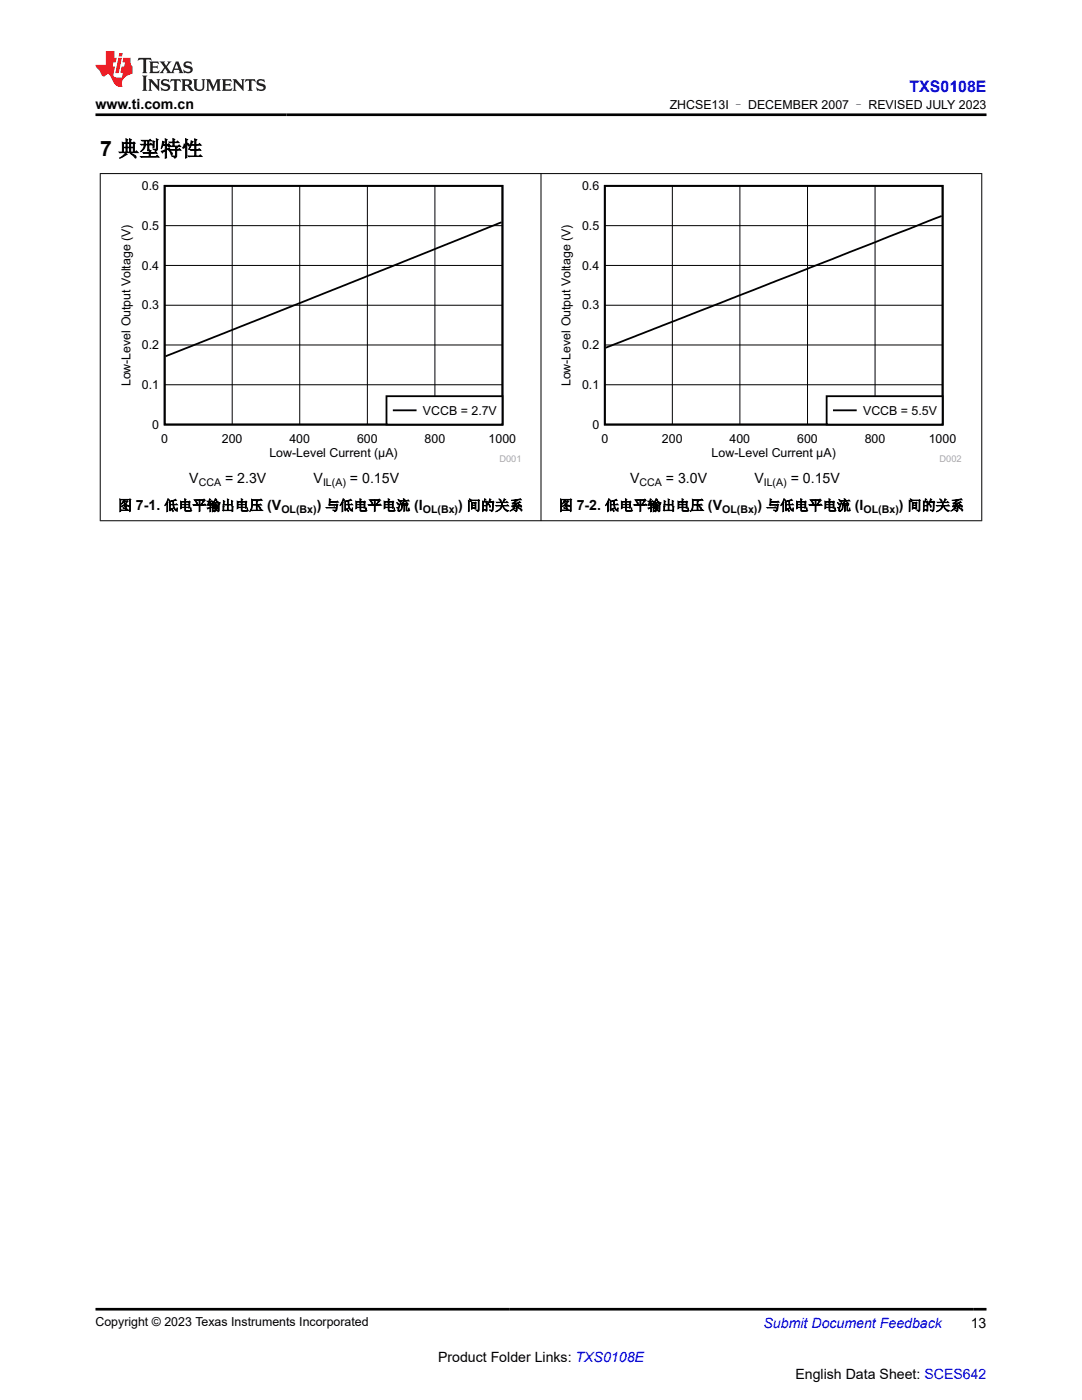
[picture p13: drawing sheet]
<svg xmlns="http://www.w3.org/2000/svg" width="216mm" height="279mm" viewBox="0 0 216 279" stroke-linecap="round" stroke-linejoin="round" font-family="sans-serif">
<defs><g id="words">
<text font-size="4.2" x="20" y="31.2">7 典型特性</text>
<text font-size="3.2" fill="#00f" x="181.5" y="18.3">TXS0108E</text>
<g font-size="2.8">
<text x="19" y="21.7">www.ti.com.cn</text>
<text x="23.5" y="101.8">图 7-1. 低电平输出电压 (V</text>
<text x="37.8" y="96.3">V</text>
<text x="44.9" y="96.3">= 2.3V</text>
<text x="62.6" y="96.3">V</text>
<text x="63.2" y="101.8">) 与低电平电流 (I</text>
<text x="69.8" y="96.3">= 0.15V</text>
<text x="91.4" y="101.8">) 间的关系</text>
<text x="111.5" y="101.8">图 7-2. 低电平输出电压 (V</text>
<text x="125.7" y="96.3">V</text>
<text x="132.9" y="96.3">= 3.0V</text>
<text x="150.5" y="96.3">V</text>
<text x="151.1" y="101.8">) 与低电平电流 (I</text>
<text x="157.8" y="96.3">= 0.15V</text>
<text x="179.4" y="101.8">) 间的关系</text>
<text x="193.7" y="265">13</text>
<text x="87.4" y="271.9">Product Folder Links: TXS0108E</text>
<text x="158.7" y="275.3">English Data Sheet: SCES642</text>
</g>
<text font-size="2.8" fill="#00f" x="152.4" y="265">Submit Document Feedback</text>
<g font-size="2.5">
<text x="133.6" y="21.8">ZHCSE13I – DECEMBER 2007 – REVISED JULY 2023</text>
<text x="28.3" y="37.9">0.6</text>
<text x="116.1" y="37.9">0.6</text>
<text x="28.3" y="45.8">0.5</text>
<text x="116.1" y="45.8">0.5</text>
<text x="28.3" y="53.8">0.4</text>
<text x="116.1" y="53.8">0.4</text>
<text x="28.3" y="61.7">0.3</text>
<text x="116.1" y="61.7">0.3</text>
<text x="28.3" y="69.7">0.2</text>
<text x="116.1" y="69.7">0.2</text>
<text x="26" y="77.1" transform="rotate(-90 26 77.1)">Low-Level Output Voltage (V)</text>
<text x="28.3" y="77.6">0.1</text>
<text x="113.9" y="77.1" transform="rotate(-90 113.9 77.1)">Low-Level Output Voltage (V)</text>
<text x="116.1" y="77.6">0.1</text>
<text x="84.4" y="82.8">VCCB = 2.7V</text>
<text x="172.2" y="82.8">VCCB = 5.5V</text>
<text x="30.4" y="85.5">0</text>
<text x="32.2" y="88.4">0</text>
<text x="44.3" y="88.4">200</text>
<text x="57.7" y="88.4">400</text>
<text x="71.2" y="88.4">600</text>
<text x="84.7" y="88.4">800</text>
<text x="97.5" y="88.4">1000</text>
<text x="118.2" y="85.5">0</text>
<text x="120" y="88.4">0</text>
<text x="132.1" y="88.4">200</text>
<text x="145.6" y="88.4">400</text>
<text x="159.1" y="88.4">600</text>
<text x="172.5" y="88.4">800</text>
<text x="185.3" y="88.4">1000</text>
<text x="53.8" y="91.2">Low-Level Current (µA)</text>
<text x="142" y="91.2">Low-Level Current µA)</text>
<text x="19" y="264.7">Copyright © 2023 Texas Instruments Incorporated</text>
</g>
<g font-size="2.1">
<text x="39.7" y="96.9">CCA</text>
<text x="64.5" y="96.9">IL(A)</text>
<text x="127.6" y="96.9">CCA</text>
<text x="152.4" y="96.9">IL(A)</text>
<text x="56.1" y="102.4">OL(Bx)</text>
<text x="84.4" y="102.4">OL(Bx)</text>
<text x="144.1" y="102.4">OL(Bx)</text>
<text x="172.3" y="102.4">OL(Bx)</text>
</g>
<g font-size="1.8" fill="#a8a8a8">
<text x="99.6" y="92.3">D001</text>
<text x="187.5" y="92.3">D002</text>
</g>
</g></defs>
<path d="M32.9 37.1h67.4v47.6h-67.4zM100.1 44.4l-67.1 26.7" fill="none" stroke="#000" stroke-width=".36"/>
<path d="M46.3 37.1v47.6M59.8 37.1v47.6M73.3 37.1v47.6M86.8 37.1v47.6M32.9 53h67.4M32.9 45h67.4M32.9 76.8h67.4M32.9 68.8h67.4M32.9 60.9h67.4" fill="none" stroke="#000" stroke-width=".2"/>
<path d="M77.1 79.1h23.2v5.6h-23.2z" fill-rule="evenodd" fill="#fff"/>
<path d="M77.1 79.1h23.2v5.6h-23.2zM78.6 81.9h4.3" fill="none" stroke="#000" stroke-width=".36"/>
<path d="M112 36.1h79.8v56.2h-79.8z" fill-rule="evenodd" fill="#fff"/>
<path d="M120.7 37.1h67.4v47.6h-67.4zM187.9 43.1l-67.1 26.3" fill="none" stroke="#000" stroke-width=".36"/>
<path d="M134.2 37.1v47.6M147.6 37.1v47.6M161.1 37.1v47.6M174.6 37.1v47.6M120.7 53h67.4M120.7 45h67.4M120.7 76.8h67.4M120.7 68.8h67.4M120.7 60.9h67.4" fill="none" stroke="#000" stroke-width=".2"/>
<path d="M164.9 79.1h23.2v5.6h-23.2z" fill-rule="evenodd" fill="#fff"/>
<path d="M164.9 79.1h23.2v5.6h-23.2zM166.4 81.9h4.4" fill="none" stroke="#000" stroke-width=".36"/>
<path d="M19.9 34.6h176.1M20 34.6v69.4M107.9 34.6v69.4M195.9 34.6v69.4M19.9 103.9h176.1" fill="none" stroke="#000" stroke-width=".2"/>
<path d="M27.7 11.6l-.2 .5 .5-.2h.6v.1v2.2l-.2 .4h1l-.2-.4v-2.2v-.1h.5l.5 .2-.1-.5zM29.8 12.3l.2 .4v1.5l-.2 .4h1.9l.1-.6a1.08 1.08 0 0 1-1.3 .2v-.7h.6l.4 .2v-.7l-.4 .2h-.6v-.5l.2-.2a1 1 0 0 1 1 .3l-.1-.5zM31.8 12.3l1 1.1-1 1.2h.9l-.2-.2 .4-.8 .5 .8-.2 .2h1.6l-.2-.2 .1-.5h1l.1 .5-.1 .2h.9l-.2-.3-.8-2h-.5l-1 2.2-.8-1.1 .9-1.1h-.8l.2 .2-.5 .6-.3-.6 .1-.2zM35.2 12.7l.4 1h-.8zM36.8 12.4a.65 .65 0 0 0-.2 .7 .65 .65 0 0 0 .6 .5l.7 .1 .1 .3a.79 .79 0 0 1-.7 .4 .79 .79 0 0 1-.7-.5l.1 .7 .2-.1a.93 .93 0 0 0 1.1 .1 .93 .93 0 0 0 .4-1 1.46 1.46 0 0 0-1.2-.6l-.1-.3a1.09 1.09 0 0 1 1.2 .2l-.2-.6-.1 .1-.6-.2zM28.4 15.1l.2 .4v2.2l-.2 .4h1l-.2-.4v-2.2l.2-.4zM29.6 15.8l.2 .4v1.5l-.2 .4h.8l-.3-.4v-1.3l1.7 1.8v-2l.2-.4h-.8l.2 .2 .1 1.1-1.2-1.3zM32.3 15.9a.65 .65 0 0 0-.2 .8 .65 .65 0 0 0 .7 .4l.6 .2 .1 .2a.79 .79 0 0 1-.7 .4 .79 .79 0 0 1-.7-.5l.1 .7 .2-.1a.93 .93 0 0 0 1.1 .1 .93 .93 0 0 0 .4-.9 1.46 1.46 0 0 0-1.2-.6l-.1-.4a1.09 1.09 0 0 1 1.2 .2l-.2-.6-.1 .1-.6-.1zM34.1 15.8l-.1 .6a.63 .63 0 0 1 .7-.3l.1 1.6-.3 .4h1l-.2-.4v-1.6a.66 .66 0 0 1 .8 .3l-.1-.6zM36.2 15.8l.2 .4v1.5l-.2 .4h.9l-.2-.2v-.7h.5l.1 .2a.79 .79 0 0 0 1.2 .6l-1-.9a.61 .61 0 0 0 .6-.6 .61 .61 0 0 0-.5-.7zM36.9 16.1h.2a.47 .47 0 0 1 .5 .1 .47 .47 0 0 1 .1 .5l-.2 .1-.6 .1zM38.5 15.8l.2 .2a2.27 2.27 0 0 0 .4 2 1.04 1.04 0 0 0 1.7-.7v-1.3l.2-.2h-.8l.2 .4v1.1a.6 .6 0 0 1-.6 .6 .6 .6 0 0 1-.6-.6v-1.1l.3-.4zM41.1 15.8l.2 .4v1.5l-.2 .4h.7l-.2-.4v-1.4l.9 1.9 .8-1.9v1.4l-.2 .4h1l-.3-.4v-1.5l.3-.4h-.8l-.7 1.5-.7-1.5zM44.3 15.8l.2 .4v1.5l-.2 .4h1.9l.1-.6a1.09 1.09 0 0 1-1.3 .2v-.7h.6l.4 .2v-.6l-.4 .2h-.6v-.6l.2-.1a1.01 1.01 0 0 1 1 .3l-.1-.6zM46.4 15.8l.3 .4v1.5l-.3 .4h.8l-.2-.4v-1.3l1.6 1.8v-2l.2-.4h-.7l.2 .2v1.1l-1.2-1.3zM49 15.8l-.1 .6a.63 .63 0 0 1 .8-.3v1.6l-.3 .4h1l-.2-.4v-1.6a.66 .66 0 0 1 .8 .3l-.1-.6zM51.4 15.9a.65 .65 0 0 0-.2 .8 .65 .65 0 0 0 .6 .4l.6 .2 .2 .2a.79 .79 0 0 1-.8 .4 .79 .79 0 0 1-.6-.5l.1 .7 .2-.1a.93 .93 0 0 0 1 .1 .93 .93 0 0 0 .5-.9 1.46 1.46 0 0 0-1.3-.6l-.1-.4a1.09 1.09 0 0 1 1.3 .2l-.2-.6-.2 .1-.5-.1z" fill="#231f20"/>
<path d="M21.1 10.2v2.8h-2.1l.1 .3 .9 1a.95 .95 0 0 0 .9 .9 .59 .59 0 0 1 .6-.4 .59 .59 0 0 1 .5 .4l.4 .7a1.59 1.59 0 0 0 2.1 1.4 1.61 1.61 0 0 1 1-2.3l1-.3-.1-1.5a1.59 1.59 0 0 1-.4-1.7h-1.4l-.2 .9h.5l-.1 .9h-.5l-.2 1v.2l.4 .1-.2 .9h-.6a.73 .73 0 0 1-1.1-.7l.3-1.5h-.5l.2-.9h.5l.2-.9h-.5v-1.3zM23.6 11.5l-.6 3.1h.7l.6-3.1zM23.8 10.6l-.1 .6h.7l.1-.6z" fill="#ed1c24"/>
<path d="M19 22.9h177.8M19 261.3h177.8" fill="none" stroke="#000" stroke-width=".53"/>
<use href="#words"/>
</svg>
